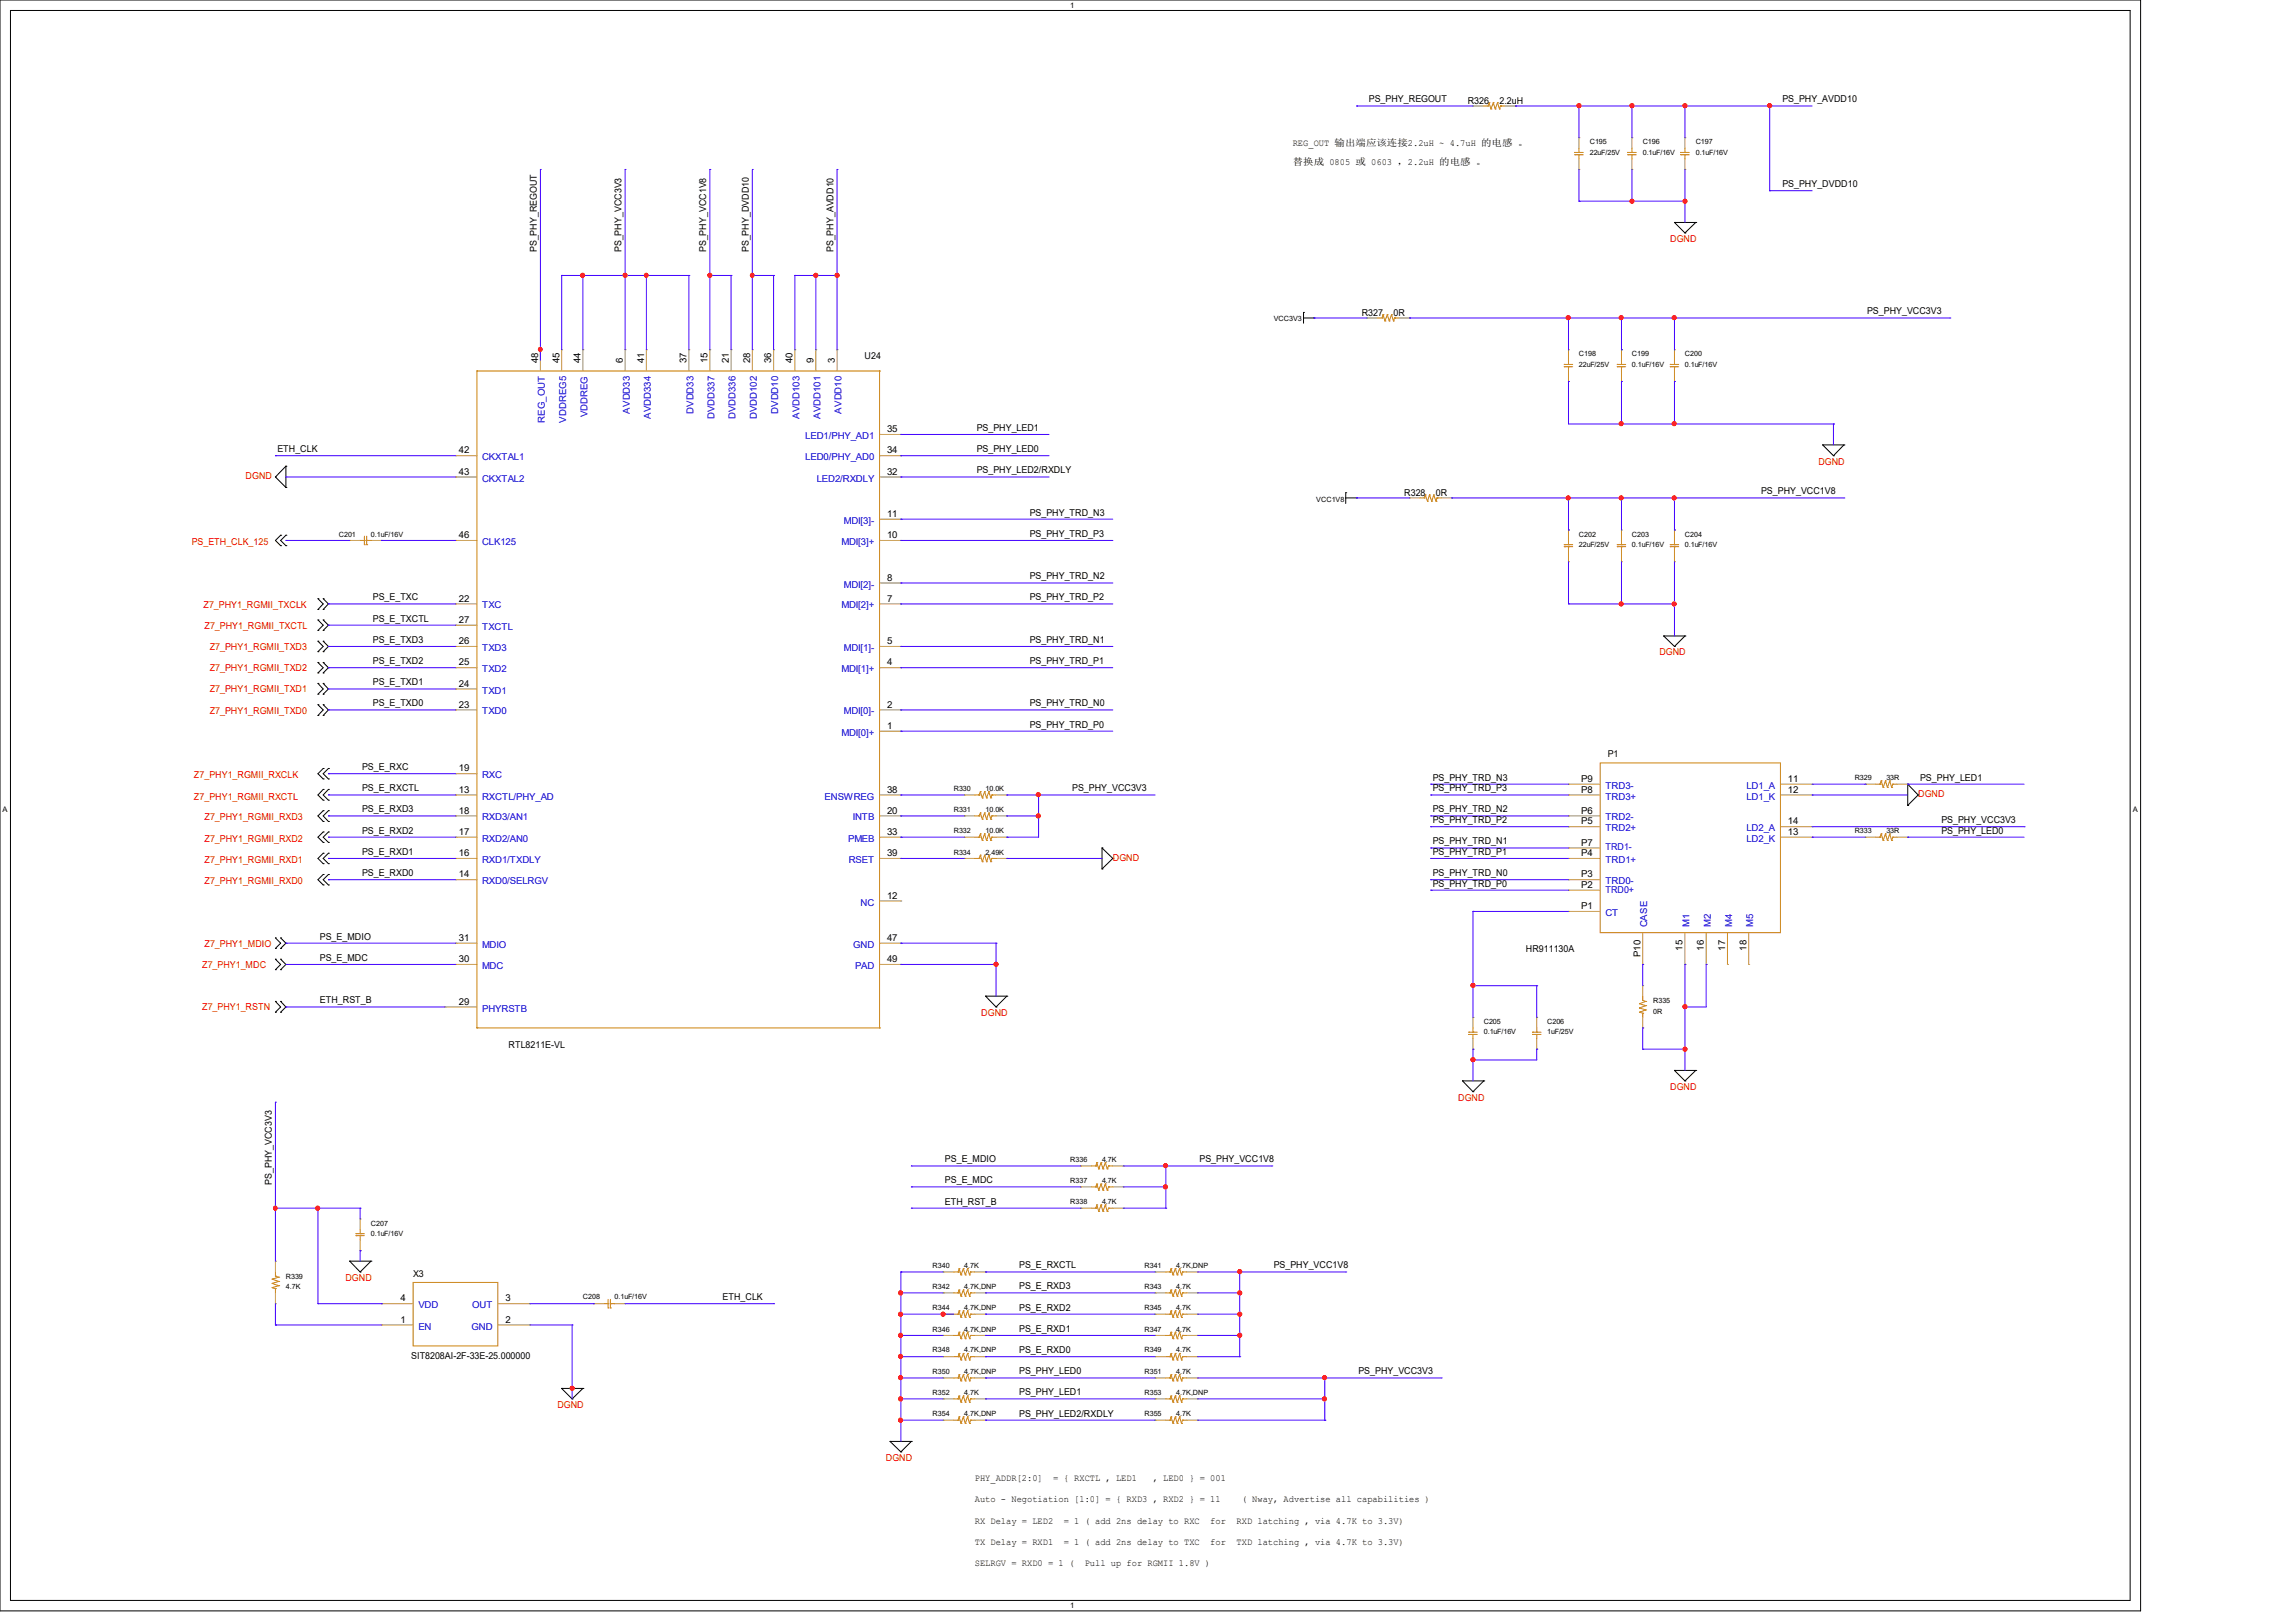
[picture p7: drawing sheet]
<svg xmlns="http://www.w3.org/2000/svg" width="297mm" height="210mm" viewBox="0 0 297 210" stroke-linecap="round" stroke-linejoin="round" font-family="sans-serif">
<defs><g id="words">
<g font-size="1.2">
<text x="177.2" y="13.3">PS_PHY_REGOUT</text>
<text x="189.9" y="13.5">R326</text>
<text x="194.1" y="13.5">2.2uH</text>
<text x="230.7" y="13.3">PS_PHY_AVDD10</text>
<text x="167.3" y="21.3">替换成 0805 或 0603 ，2.2uH 的电感 。</text>
<text x="167.3" y="18.8">REG_OUT 输出端应该连接2.2uH ~ 4.7uH 的电感 。</text>
<text x="230.7" y="24.2">PS_PHY_DVDD10</text>
<text x="69.5" y="32.6" transform="rotate(-90 69.5 32.6)">PS_PHY_REGOUT</text>
<text x="80.4" y="32.6" transform="rotate(-90 80.4 32.6)">PS_PHY_VCC3V3</text>
<text x="91.4" y="32.6" transform="rotate(-90 91.4 32.6)">PS_PHY_VCC1V8</text>
<text x="96.9" y="32.6" transform="rotate(-90 96.9 32.6)">PS_PHY_DVDD10</text>
<text x="107.9" y="32.6" transform="rotate(-90 107.9 32.6)">PS_PHY_AVDD10</text>
<text x="176.2" y="40.9">R327</text>
<text x="180.3" y="40.9">0R</text>
<text x="241.6" y="40.7">PS_PHY_VCC3V3</text>
<text x="69.6" y="47" transform="rotate(-90 69.6 47)">48</text>
<text x="72.4" y="47" transform="rotate(-90 72.4 47)">45</text>
<text x="75.1" y="47" transform="rotate(-90 75.1 47)">44</text>
<text x="80.6" y="47" transform="rotate(-90 80.6 47)">6</text>
<text x="83.4" y="47" transform="rotate(-90 83.4 47)">41</text>
<text x="88.9" y="47" transform="rotate(-90 88.9 47)">37</text>
<text x="91.6" y="47" transform="rotate(-90 91.6 47)">15</text>
<text x="94.3" y="47" transform="rotate(-90 94.3 47)">21</text>
<text x="97.1" y="47" transform="rotate(-90 97.1 47)">28</text>
<text x="99.8" y="47" transform="rotate(-90 99.8 47)">36</text>
<text x="102.6" y="47" transform="rotate(-90 102.6 47)">40</text>
<text x="105.3" y="47" transform="rotate(-90 105.3 47)">9</text>
<text x="108" y="47" transform="rotate(-90 108 47)">3</text>
<text x="111.9" y="46.4">U24</text>
<text x="35.9" y="58.5">ETH_CLK</text>
<text x="59.4" y="58.7">42</text>
<text x="114.8" y="55.9">35</text>
<text x="114.8" y="58.7">34</text>
<text x="126.4" y="55.8">PS_PHY_LED1</text>
<text x="126.4" y="58.5">PS_PHY_LED0</text>
<text x="59.4" y="61.4">43</text>
<text x="114.8" y="61.4">32</text>
<text x="126.4" y="61.3">PS_PHY_LED2/RXDLY</text>
<text x="181.7" y="64.2">R328</text>
<text x="185.8" y="64.2">0R</text>
<text x="227.9" y="64">PS_PHY_VCC1V8</text>
<text x="59.4" y="69.6">46</text>
<text x="114.8" y="69.6">10</text>
<text x="114.8" y="66.9">11</text>
<text x="133.3" y="66.7">PS_PHY_TRD_N3</text>
<text x="133.3" y="69.5">PS_PHY_TRD_P3</text>
<text x="48.3" y="77.7">PS_E_TXC</text>
<text x="59.4" y="77.9">22</text>
<text x="114.8" y="77.9">7</text>
<text x="114.8" y="75.1">8</text>
<text x="133.3" y="75">PS_PHY_TRD_N2</text>
<text x="133.3" y="77.7">PS_PHY_TRD_P2</text>
<text x="48.3" y="80.4">PS_E_TXCTL</text>
<text x="48.3" y="83.2">PS_E_TXD3</text>
<text x="59.4" y="80.6">27</text>
<text x="59.4" y="83.4">26</text>
<text x="114.8" y="83.4">5</text>
<text x="133.3" y="83.2">PS_PHY_TRD_N1</text>
<text x="48.3" y="85.9">PS_E_TXD2</text>
<text x="48.3" y="88.7">PS_E_TXD1</text>
<text x="59.4" y="86.1">25</text>
<text x="59.4" y="88.9">24</text>
<text x="114.8" y="86.1">4</text>
<text x="133.3" y="85.9">PS_PHY_TRD_P1</text>
<text x="48.3" y="91.4">PS_E_TXD0</text>
<text x="59.4" y="91.6">23</text>
<text x="114.8" y="94.3">1</text>
<text x="114.8" y="91.6">2</text>
<text x="133.3" y="91.4">PS_PHY_TRD_N0</text>
<text x="133.3" y="94.1">PS_PHY_TRD_P0</text>
<text x="46.9" y="99.7">PS_E_RXC</text>
<text x="59.4" y="99.8">19</text>
<text x="185.4" y="101">PS_PHY_TRD_N3</text>
<text x="204.6" y="101.2">P9</text>
<text x="208.1" y="98">P1</text>
<text x="231.4" y="101.2">11</text>
<text x="248.5" y="101">PS_PHY_LED1</text>
<text x="46.9" y="102.4">PS_E_RXCTL</text>
<text x="46.9" y="105.1">PS_E_RXD3</text>
<text x="46.9" y="107.9">PS_E_RXD2</text>
<text x="59.4" y="105.3">18</text>
<text x="59.4" y="102.6">13</text>
<text x="114.8" y="102.6">38</text>
<text x="114.8" y="105.3">20</text>
<text x="138.8" y="102.4">PS_PHY_VCC3V3</text>
<text x="185.4" y="102.4">PS_PHY_TRD_P3</text>
<text x="185.4" y="105.1">PS_PHY_TRD_N2</text>
<text x="185.4" y="106.5">PS_PHY_TRD_P2</text>
<text x="204.6" y="106.7">P5</text>
<text x="204.6" y="105.3">P6</text>
<text x="204.6" y="102.6">P8</text>
<text x="231.4" y="102.6">12</text>
<text x="231.4" y="106.7">14</text>
<text x="251.2" y="106.5">PS_PHY_VCC3V3</text>
<text x="251.2" y="107.9">PS_PHY_LED0</text>
<text x="46.9" y="110.6">PS_E_RXD1</text>
<text x="46.9" y="113.4">PS_E_RXD0</text>
<text x="59.4" y="108">17</text>
<text x="59.4" y="110.8">16</text>
<text x="59.4" y="113.5">14</text>
<text x="114.8" y="108">33</text>
<text x="114.8" y="110.8">39</text>
<text x="185.4" y="109.3">PS_PHY_TRD_N1</text>
<text x="185.4" y="110.6">PS_PHY_TRD_P1</text>
<text x="185.4" y="113.4">PS_PHY_TRD_N0</text>
<text x="204.6" y="113.5">P3</text>
<text x="204.6" y="110.8">P4</text>
<text x="204.6" y="109.4">P7</text>
<text x="231.4" y="108">13</text>
<text x="114.8" y="116.3">12</text>
<text x="185.4" y="114.7">PS_PHY_TRD_P0</text>
<text x="204.6" y="114.9">P2</text>
<text x="204.6" y="117.6">P1</text>
<text x="41.4" y="124.3">PS_E_MDC</text>
<text x="41.4" y="121.6">PS_E_MDIO</text>
<text x="59.4" y="121.7">31</text>
<text x="59.4" y="124.5">30</text>
<text x="114.8" y="121.7">47</text>
<text x="114.8" y="124.5">49</text>
<text x="197.5" y="123.2">HR911130A</text>
<text x="212.3" y="123.9" transform="rotate(-90 212.3 123.9)">P10</text>
<text x="217.8" y="123" transform="rotate(-90 217.8 123)">15</text>
<text x="220.5" y="123" transform="rotate(-90 220.5 123)">16</text>
<text x="223.3" y="123" transform="rotate(-90 223.3 123)">17</text>
<text x="226" y="123" transform="rotate(-90 226 123)">18</text>
<text x="41.4" y="129.8">ETH_RST_B</text>
<text x="59.4" y="130">29</text>
<text x="65.8" y="135.5">RTL8211E-VL</text>
<text x="35.2" y="153.3" transform="rotate(-90 35.2 153.3)">PS_PHY_VCC3V3</text>
<text x="122.3" y="150.4">PS_E_MDIO</text>
<text x="122.3" y="153.1">PS_E_MDC</text>
<text x="122.3" y="155.9">ETH_RST_B</text>
<text x="155.2" y="150.4">PS_PHY_VCC1V8</text>
<text x="53.5" y="165.2">X3</text>
<text x="131.9" y="164.1">PS_E_RXCTL</text>
<text x="131.9" y="166.8">PS_E_RXD3</text>
<text x="164.8" y="164.1">PS_PHY_VCC1V8</text>
<text x="51.8" y="168.4">4</text>
<text x="51.8" y="171.2">1</text>
<text x="65.4" y="168.4">3</text>
<text x="65.4" y="171.2">2</text>
<text x="93.5" y="168.2">ETH_CLK</text>
<text x="131.9" y="169.6">PS_E_RXD2</text>
<text x="131.9" y="172.3">PS_E_RXD1</text>
<text x="53.2" y="175.9">SIT8208AI-2F-33E-25.000000</text>
<text x="131.9" y="175.1">PS_E_RXD0</text>
<text x="131.9" y="177.8">PS_PHY_LED0</text>
<text x="175.8" y="177.8">PS_PHY_VCC3V3</text>
<text x="131.9" y="180.5">PS_PHY_LED1</text>
<text x="131.9" y="183.3">PS_PHY_LED2/RXDLY</text>
<text x="126.2" y="191.6">PHY_ADDR[2:0]</text>
<text x="136.3" y="191.6">= { RXCTL , LED1</text>
<text x="149.2" y="191.6">, LED0 } = 001</text>
<text x="126.2" y="194.4">Auto - Negotiation [1:0] = { RXD3 , RXD2 } = 11</text>
<text x="126.2" y="197.1">RX Delay = LED2</text>
<text x="137.7" y="197.1">= 1 ( add 2ns delay to RXC</text>
<text x="156.6" y="197.1">for</text>
<text x="160" y="197.1">RXD latching , via 4.7K to 3.3V)</text>
<text x="160.7" y="194.4">( Nway, Advertise all capabilities )</text>
<text x="126.2" y="199.9">TX Delay = RXD1</text>
<text x="126.2" y="202.6">SELRGV = RXD0 = 1 (</text>
<text x="137.7" y="199.9">= 1 ( add 2ns delay to TXC</text>
<text x="140.4" y="202.6">Pull up for RGMII 1.8V )</text>
<text x="156.6" y="199.9">for</text>
<text x="160" y="199.9">TXD latching , via 4.7K to 3.3V)</text>
</g>
<g font-size="1.2" fill="#f00">
<text x="216.1" y="31.3">DGND</text>
<text x="31.8" y="62">DGND</text>
<text x="235.3" y="60.1">DGND</text>
<text x="24.8" y="70.5">PS_ETH_CLK_125</text>
<text x="26.3" y="78.6">Z7_PHY1_RGMII_TXCLK</text>
<text x="26.5" y="81.4">Z7_PHY1_RGMII_TXCTL</text>
<text x="27.1" y="89.6">Z7_PHY1_RGMII_TXD1</text>
<text x="27.1" y="86.9">Z7_PHY1_RGMII_TXD2</text>
<text x="27.1" y="84.1">Z7_PHY1_RGMII_TXD3</text>
<text x="214.8" y="84.8">DGND</text>
<text x="27.1" y="92.3">Z7_PHY1_RGMII_TXD0</text>
<text x="25.1" y="100.7">Z7_PHY1_RGMII_RXCLK</text>
<text x="25.1" y="103.5">Z7_PHY1_RGMII_RXCTL</text>
<text x="26.5" y="106.2">Z7_PHY1_RGMII_RXD3</text>
<text x="248.2" y="103.2">DGND</text>
<text x="26.5" y="111.7">Z7_PHY1_RGMII_RXD1</text>
<text x="26.5" y="108.9">Z7_PHY1_RGMII_RXD2</text>
<text x="144" y="111.4">DGND</text>
<text x="26.5" y="114.4">Z7_PHY1_RGMII_RXD0</text>
<text x="26.2" y="125.3">Z7_PHY1_MDC</text>
<text x="26.5" y="122.5">Z7_PHY1_MDIO</text>
<text x="26.2" y="130.7">Z7_PHY1_RSTN</text>
<text x="127" y="131.4">DGND</text>
<text x="188.7" y="142.4">DGND</text>
<text x="216.1" y="141">DGND</text>
<text x="44.7" y="165.7">DGND</text>
<text x="72.1" y="182.2">DGND</text>
<text x="114.6" y="189">DGND</text>
</g>
<g font-size="1.2" fill="#00c">
<text x="81.5" y="53.5" transform="rotate(-90 81.5 53.5)">AVDD33</text>
<text x="89.7" y="53.5" transform="rotate(-90 89.7 53.5)">DVDD33</text>
<text x="100.7" y="53.5" transform="rotate(-90 100.7 53.5)">DVDD10</text>
<text x="108.9" y="53.5" transform="rotate(-90 108.9 53.5)">AVDD10</text>
<text x="62.4" y="59.6">CKXTAL1</text>
<text x="70.5" y="54.7" transform="rotate(-90 70.5 54.7)">REG_OUT</text>
<text x="73.3" y="54.7" transform="rotate(-90 73.3 54.7)">VDDREG5</text>
<text x="76" y="54" transform="rotate(-90 76 54)">VDDREG</text>
<text x="84.2" y="54.2" transform="rotate(-90 84.2 54.2)">AVDD334</text>
<text x="92.5" y="54.2" transform="rotate(-90 92.5 54.2)">DVDD337</text>
<text x="95.2" y="54.2" transform="rotate(-90 95.2 54.2)">DVDD336</text>
<text x="98" y="54.2" transform="rotate(-90 98 54.2)">DVDD102</text>
<text x="103.5" y="54.2" transform="rotate(-90 103.5 54.2)">AVDD103</text>
<text x="104.2" y="56.8">LED1/PHY_AD1</text>
<text x="104.2" y="59.6">LED0/PHY_AD0</text>
<text x="106.2" y="54.2" transform="rotate(-90 106.2 54.2)">AVDD101</text>
<text x="62.4" y="62.3">CKXTAL2</text>
<text x="105.7" y="62.3">LED2/RXDLY</text>
<text x="62.4" y="70.5">CLK125</text>
<text x="108.9" y="70.5">MDI[3]+</text>
<text x="109.2" y="67.8">MDI[3]-</text>
<text x="109.2" y="76">MDI[2]-</text>
<text x="62.4" y="81.5">TXCTL</text>
<text x="62.4" y="78.7">TXC</text>
<text x="108.9" y="78.7">MDI[2]+</text>
<text x="62.4" y="84.2">TXD3</text>
<text x="62.4" y="87">TXD2</text>
<text x="62.4" y="89.7">TXD1</text>
<text x="108.9" y="87">MDI[1]+</text>
<text x="109.2" y="84.2">MDI[1]-</text>
<text x="62.4" y="92.5">TXD0</text>
<text x="108.9" y="95.2">MDI[0]+</text>
<text x="109.2" y="92.5">MDI[0]-</text>
<text x="62.4" y="100.7">RXC</text>
<text x="62.4" y="106.2">RXD3/AN1</text>
<text x="62.4" y="103.5">RXCTL/PHY_AD</text>
<text x="106.7" y="103.5">ENSWREG</text>
<text x="110.4" y="106.2">INTB</text>
<text x="207.8" y="107.6">TRD2+</text>
<text x="207.8" y="106.2">TRD2-</text>
<text x="207.8" y="103.5">TRD3+</text>
<text x="207.8" y="102.1">TRD3-</text>
<text x="226" y="102.1">LD1_A</text>
<text x="226" y="103.5">LD1_K</text>
<text x="226" y="107.6">LD2_A</text>
<text x="62.4" y="108.9">RXD2/AN0</text>
<text x="62.4" y="111.7">RXD1/TXDLY</text>
<text x="109.8" y="108.9">PMEB</text>
<text x="109.9" y="111.7">RSET</text>
<text x="207.8" y="111.7">TRD1+</text>
<text x="207.8" y="110">TRD1-</text>
<text x="226" y="108.9">LD2_K</text>
<text x="62.4" y="114.4">RXD0/SELRGV</text>
<text x="111.4" y="117.2">NC</text>
<text x="207.8" y="114.4">TRD0-</text>
<text x="207.8" y="118.5">CT</text>
<text x="207.8" y="115.5">TRD0+</text>
<text x="62.4" y="122.6">MDIO</text>
<text x="62.4" y="125.4">MDC</text>
<text x="110.4" y="122.6">GND</text>
<text x="110.7" y="125.4">PAD</text>
<text x="213.2" y="120" transform="rotate(-90 213.2 120)">CASE</text>
<text x="218.6" y="120" transform="rotate(-90 218.6 120)">M1</text>
<text x="221.4" y="120" transform="rotate(-90 221.4 120)">M2</text>
<text x="224.2" y="120" transform="rotate(-90 224.2 120)">M4</text>
<text x="226.9" y="120" transform="rotate(-90 226.9 120)">M5</text>
<text x="62.4" y="130.9">PHYRSTB</text>
<text x="54.1" y="169.3">VDD</text>
<text x="54.1" y="172">EN</text>
<text x="61" y="172">GND</text>
<text x="61.1" y="169.3">OUT</text>
</g>
<g font-size="1">
<text x="138.5" y="1">1</text>
<text x=".3" y="105.1">A</text>
<text x="276" y="105.1">A</text>
<text x="138.5" y="208.1">1</text>
</g>
<g font-size=".9">
<text x="205.7" y="18.7">C195</text>
<text x="205.7" y="20">22uF/25V</text>
<text x="212.6" y="18.7">C196</text>
<text x="212.6" y="20">0.1uF/16V</text>
<text x="219.5" y="18.7">C197</text>
<text x="219.5" y="20">0.1uF/16V</text>
<text x="164.8" y="41.6">VCC3V3</text>
<text x="204.3" y="46.1">C198</text>
<text x="204.3" y="47.5">22uF/25V</text>
<text x="211.2" y="46.1">C199</text>
<text x="211.2" y="47.5">0.1uF/16V</text>
<text x="218.1" y="46.1">C200</text>
<text x="218.1" y="47.5">0.1uF/16V</text>
<text x="170.3" y="64.9">VCC1V8</text>
<text x="43.9" y="69.4">C201</text>
<text x="48" y="69.4">0.1uF/16V</text>
<text x="204.3" y="69.4">C202</text>
<text x="204.3" y="70.8">22uF/25V</text>
<text x="211.2" y="69.4">C203</text>
<text x="211.2" y="70.8">0.1uF/16V</text>
<text x="218.1" y="69.4">C204</text>
<text x="218.1" y="70.8">0.1uF/16V</text>
<text x="240" y="101">R329</text>
<text x="244.1" y="101">33R</text>
<text x="123.4" y="107.8">R332</text>
<text x="123.4" y="102.3">R330</text>
<text x="123.4" y="105.1">R331</text>
<text x="127.6" y="107.8">10.0K</text>
<text x="127.6" y="102.3">10.0K</text>
<text x="127.6" y="105.1">10.0K</text>
<text x="240" y="107.8">R333</text>
<text x="244.1" y="107.8">33R</text>
<text x="123.4" y="110.6">R334</text>
<text x="127.6" y="110.6">2.49K</text>
<text x="214" y="129.8">R335</text>
<text x="214" y="131.1">0R</text>
<text x="192" y="132.5">C205</text>
<text x="192" y="133.9">0.1uF/16V</text>
<text x="200.2" y="132.5">C206</text>
<text x="200.2" y="133.9">1uF/25V</text>
<text x="138.5" y="153.1">R337</text>
<text x="138.5" y="155.8">R338</text>
<text x="138.5" y="150.3">R336</text>
<text x="142.6" y="153.1">4.7K</text>
<text x="142.6" y="155.8">4.7K</text>
<text x="142.6" y="150.3">4.7K</text>
<text x="48" y="158.6">C207</text>
<text x="48" y="159.9">0.1uF/16V</text>
<text x="37" y="165.4">R339</text>
<text x="37" y="166.8">4.7K</text>
<text x="120.7" y="166.8">R342</text>
<text x="120.7" y="164">R340</text>
<text x="124.8" y="166.8">4.7K,DNP</text>
<text x="124.8" y="164">4.7K</text>
<text x="148.1" y="164">R341</text>
<text x="148.1" y="166.8">R343</text>
<text x="152.2" y="164">4.7K,DNP</text>
<text x="152.2" y="166.8">4.7K</text>
<text x="75.4" y="168.1">C208</text>
<text x="79.5" y="168.1">0.1uF/16V</text>
<text x="120.7" y="172.3">R346</text>
<text x="120.7" y="169.5">R344</text>
<text x="124.8" y="172.3">4.7K,DNP</text>
<text x="124.8" y="169.5">4.7K,DNP</text>
<text x="148.1" y="172.3">R347</text>
<text x="148.1" y="169.5">R345</text>
<text x="152.2" y="172.3">4.7K</text>
<text x="152.2" y="169.5">4.7K</text>
<text x="120.7" y="175">R348</text>
<text x="120.7" y="177.8">R350</text>
<text x="124.8" y="175">4.7K,DNP</text>
<text x="124.8" y="177.8">4.7K,DNP</text>
<text x="148.1" y="175">R349</text>
<text x="148.1" y="177.8">R351</text>
<text x="152.2" y="175">4.7K</text>
<text x="152.2" y="177.8">4.7K</text>
<text x="120.7" y="180.5">R352</text>
<text x="120.7" y="183.3">R354</text>
<text x="124.8" y="180.5">4.7K</text>
<text x="124.8" y="183.3">4.7K,DNP</text>
<text x="148.1" y="183.3">R355</text>
<text x="148.1" y="180.5">R353</text>
<text x="152.2" y="183.3">4.7K</text>
<text x="152.2" y="180.5">4.7K,DNP</text>
</g>
</g></defs>
<path d="M0 0h277v208.4h-277zM1.4 1.4h274.3v205.7h-274.3z" fill="none" stroke="#000" stroke-width=".13"/>
<g fill="#fff">
<path d="M138.5 .1h.6v1.1h-.6z"/>
<path d="M138.5 207.2h.6v1.1h-.6z"/>
<path d="M.3 104.2h.7v1.1h-.7z"/>
<path d="M276 104.2h.6v1.1h-.6z"/>
</g>
<g fill="none" stroke="#000" stroke-width=".13">
<path d="M216.7 28.8h.1M216.7 28.8h2.8M216.7 28.8l1.4 1.3M218.1 30.1h.1M219.5 28.8h.1M219.5 28.8l-1.4 1.3M168.7 40.4h.1M168.7 41.1h1.4M168.7 40.4v1.4M170.1 41.1h.1M235.9 57.6h.1M235.9 57.6h2.7"/>
<path d="M235.9 57.6l1.4 1.4M237.3 59h.1M238.6 57.6h.1M238.6 57.6l-1.3 1.4M35.6 61.7h.1M35.6 61.7l1.4 1.4M36.3 69.3h.1M36.3 70.6h.1M36.3 69.3l-.7 .6 .7 .7M37 63.1h.1M37 60.3h.1M37 69.3h.1"/>
<path d="M37 70.6h.1M37 60.3v2.8M37 60.3l-1.4 1.4M37 69.3l-.7 .6 .7 .7M41.1 78.9h.1M41.1 77.5h.1M41.1 77.5l.7 .6-.7 .8M41.8 77.5h.1M41.8 78.9h.1M41.8 77.5l.7 .6-.7 .8M174.2 63.8h.1M174.2 64.4h1.4"/>
<path d="M174.2 63.8v1.4M175.6 64.4h.1M41.1 92.6h.1M41.1 91.2h.1M41.1 89.8h.1M41.1 88.4h.1M41.1 87.1h.1M41.1 85.7h.1M41.1 84.3h.1M41.1 83h.1M41.1 81.6h.1M41.1 80.2h.1"/>
<path d="M41.1 91.2l.7 .7-.7 .7M41.1 88.4l.7 .8-.7 .6M41.1 85.7l.7 .7-.7 .7M41.1 83l.7 .7-.7 .6M41.1 80.2l.7 .7-.7 .7M41.8 99.4h.1M41.8 91.2h.1M41.8 92.6h.1M41.8 88.4h.1M41.8 89.8h.1M41.8 85.7h.1M41.8 87.1h.1"/>
<path d="M41.8 83h.1M41.8 84.3h.1M41.8 80.2h.1M41.8 81.6h.1M41.8 99.4l-.7 .7 .7 .7M41.8 91.2l.7 .7-.7 .7M41.8 88.4l.7 .8-.7 .6M41.8 85.7l.7 .7-.7 .7M41.8 83l.7 .7-.7 .6M41.8 80.2l.7 .7-.7 .7M42.5 99.4h.1M42.5 99.4l-.7 .7 .7 .7"/>
<path d="M215.3 82.3h.1M215.3 82.3h2.8M215.3 82.3l1.4 1.4M216.7 83.7h.1M218.1 82.3h.1M218.1 82.3l-1.4 1.4M41.8 113.2h.1M41.8 114.5h.1M41.8 102.2h.1M41.8 103.5h.1M41.8 100.8h.1M41.8 110.4h.1"/>
<path d="M41.8 111.8h.1M41.8 107.7h.1M41.8 109h.1M41.8 104.9h.1M41.8 106.3h.1M41.8 113.2l-.7 .6 .7 .7M41.8 102.2l-.7 .7 .7 .6M41.8 110.4l-.7 .7 .7 .7M41.8 107.7l-.7 .6 .7 .7M41.8 104.9l-.7 .7 .7 .7M42.5 113.2h.1M42.5 114.5h.1"/>
<path d="M42.5 102.2h.1M42.5 103.5h.1M42.5 100.8h.1M42.5 110.4h.1M42.5 111.8h.1M42.5 107.7h.1M42.5 109h.1M42.5 104.9h.1M42.5 106.3h.1M42.5 113.2l-.7 .6 .7 .7M42.5 102.2l-.7 .7 .7 .6M42.5 110.4l-.7 .7 .7 .7"/>
<path d="M42.5 107.7l-.7 .6 .7 .7M42.5 104.9l-.7 .7 .7 .7M142.6 112.4h.1M142.6 109.7h.1M142.6 109.7v2.7M142.6 109.7l1.4 1.4M144 111.1h.1M144 111.1l-1.4 1.3M246.9 104.2h.1M246.9 101.5h.1M246.9 101.5v2.7M246.9 101.5l1.3 1.4"/>
<path d="M248.2 102.9h.1M248.2 102.9l-1.3 1.3M35.6 125.5h.1M35.6 124.1h.1M35.6 122.7h.1M35.6 121.4h.1M35.6 131h.1M35.6 129.6h.1M35.6 124.1l.7 .7-.7 .7M35.6 121.4l.7 .6-.7 .7M35.6 129.6l.7 .7-.7 .7M36.3 124.1h.1"/>
<path d="M36.3 125.5h.1M36.3 121.4h.1M36.3 122.7h.1M36.3 129.6h.1M36.3 131h.1M36.3 124.1l.7 .7-.7 .7M36.3 121.4l.7 .6-.7 .7M36.3 129.6l.7 .7-.7 .7M127.6 128.9h.1M127.6 128.9h2.7M127.6 128.9l1.3 1.4M128.9 130.3h.1"/>
<path d="M130.3 128.9h.1M130.3 128.9l-1.4 1.4M189.3 139.9h.1M189.3 139.9h2.7M189.3 139.9l1.3 1.4M192 139.9h.1M192 139.9l-1.4 1.4M216.7 138.5h.1M216.7 138.5h2.8M216.7 138.5l1.4 1.4M218.1 139.9h.1M219.5 138.5h.1"/>
<path d="M219.5 138.5l-1.4 1.4M190.6 141.3h.1M45.3 163.2h.1M45.3 163.2h2.7M45.3 163.2l1.3 1.4M46.6 164.6h.1M48 163.2h.1M48 163.2l-1.4 1.4M72.7 179.7h.1M72.7 179.7h2.7M72.7 179.7l1.3 1.3M75.4 179.7h.1"/>
<path d="M75.4 179.7l-1.4 1.3M74 181h.1M115.2 186.5h.1M115.2 186.5h2.7M115.2 186.5l1.4 1.4M116.6 187.9h.1M117.9 186.5h.1M117.9 186.5l-1.3 1.4"/>
</g>
<g fill="none" stroke="#cc8006" stroke-width=".13">
<path d="M192 13.7h.6M192.6 13.7h.1M192.7 13.3h.1M192.7 13.3l.3 .8M192.7 13.3l-.1 .4M193 14.1h.1M193.3 13.3h.1M193.3 13.3l.2 .8M193.3 13.3l-.3 .8M193.5 14.1h.1M193.8 13.3h.1M193.8 13.3l.3 .8"/>
<path d="M193.8 13.3l-.3 .8M194.1 14.1h.1M194.2 13.7h.1M194.2 13.7h.5M194.2 13.7l-.1 .4M203.8 19.7h.1M203.8 19.7h1.1M204.3 19.7h.1M204.3 19.2v.5M210.7 19.7h.1M210.7 19.7h1.1M211.2 19.7h.1"/>
<path d="M211.2 19.2v.5M217.5 19.7h.1M217.5 19.7h1.1M218.1 19.7h.1M218.1 19.2v.5M203.8 20h.1M203.8 20h1.1M204.3 20h.1M204.3 20v.6M210.7 20h.1M210.7 20h1.1M211.2 20h.1"/>
<path d="M211.2 20v.6M217.5 20h.1M217.5 20h1.1M218.1 20h.1M218.1 20v.6M61.7 48h.1M61.7 48h52.1M61.7 48v85M113.8 48h.1M113.8 48v85M178.3 41.1h.6M178.9 41.1h.1"/>
<path d="M179 40.7h.1M179 40.7l.2 .8M179 40.7l-.1 .4M179.2 41.5h.1M179.5 40.7h.1M179.5 40.7l.3 .8M179.5 40.7l-.3 .8M179.8 41.5h.1M180.1 40.7h.1M180.1 40.7l.2 .8M180.1 40.7l-.3 .8M180.3 41.5h.1"/>
<path d="M180.5 41.1h.1M180.5 41.1h.5M180.5 41.1l-.2 .4M202.4 47.5h.1M202.4 47.2h.1M202.4 47.5h1.1M202.4 47.2h1.1M203 47.5h.1M203 47.2h.1M203 46.6v.6M203 47.5v.5M209.3 47.5h.1"/>
<path d="M209.3 47.2h.1M209.3 47.5h1.1M209.3 47.2h1.1M209.8 47.5h.1M209.8 47.2h.1M209.8 46.6v.6M209.8 47.5v.5M216.2 47.5h.1M216.2 47.2h.1M216.2 47.5h1.1M216.2 47.2h1.1M216.7 47.5h.1"/>
<path d="M216.7 47.2h.1M216.7 46.6v.6M216.7 47.5v.5M46.6 69.9h.6M47.2 70.5h.1M47.2 69.9h.1M47.2 69.4v1.1M47.5 69.9h.1M47.5 70.5h.1M47.5 69.9h.5M47.5 69.4v1.1M183.8 64.4h.5"/>
<path d="M184.3 64.4h.1M184.4 64.1h.1M184.4 64.1l.3 .8M184.4 64.1l-.1 .3M184.7 64.9h.1M185 64.1h.1M185 64.1l.3 .8M185 64.1l-.3 .8M185.3 64.9h.1M185.5 64.1h.1M185.5 64.1l.3 .8M185.5 64.1l-.2 .8"/>
<path d="M185.8 64.9h.1M186 64.4h.1M186 64.4h.5M186 64.4l-.2 .5M202.4 70.7h.1M202.4 70.5h.1M202.4 70.7h1.1M202.4 70.5h1.1M203 70.7h.1M203 70.5h.1M203 69.9v.6M203 70.7v.6"/>
<path d="M209.3 70.7h.1M209.3 70.5h.1M209.3 70.7h1.1M209.3 70.5h1.1M209.8 70.7h.1M209.8 70.5h.1M209.8 69.9v.6M209.8 70.7v.6M216.2 70.7h.1M216.2 70.5h.1M216.2 70.7h1.1M216.2 70.5h1.1"/>
<path d="M216.7 70.7h.1M216.7 70.5h.1M216.7 69.9v.6M216.7 70.7v.6M207.1 98.7h23.3v22h-23.3zM126.2 111.1h.5M126.2 108.3h.5M126.2 102.9h.5M126.2 105.6h.5M126.7 111.1h.1M126.7 108.3h.1M126.7 102.9h.1"/>
<path d="M126.7 105.6h.1M126.9 110.7h.1M126.9 107.9h.1M126.9 102.4h.1M126.9 105.2h.1M126.9 110.7l.2 .8M126.9 110.7l-.2 .4M126.9 107.9l.2 .9M126.9 107.9l-.2 .4M126.9 102.4l.2 .9M126.9 102.4l-.2 .5M126.9 105.2l.2 .8"/>
<path d="M126.9 105.2l-.2 .4M127.1 111.5h.1M127.1 108.8h.1M127.1 103.3h.1M127.1 106h.1M127.4 110.7h.1M127.4 107.9h.1M127.4 102.4h.1M127.4 105.2h.1M127.4 110.7l.3 .8M127.4 110.7l-.3 .8M127.4 107.9l.3 .9"/>
<path d="M127.4 107.9l-.3 .9M127.4 102.4l.3 .9M127.4 102.4l-.3 .9M127.4 105.2l.3 .8M127.4 105.2l-.3 .8M127.7 111.5h.1M127.7 108.8h.1M127.7 103.3h.1M127.7 106h.1M128 110.7h.1M128 107.9h.1M128 102.4h.1"/>
<path d="M128 105.2h.1M128 110.7l-.3 .8M128 110.7l.2 .8M128 107.9l-.3 .9M128 107.9l.2 .9M128 102.4l-.3 .9M128 102.4l.2 .9M128 105.2l-.3 .8M128 105.2l.2 .8M128.2 111.5h.1M128.2 108.8h.1M128.2 103.3h.1"/>
<path d="M128.2 106h.1M128.4 111.1h.1M128.4 108.3h.1M128.4 102.9h.1M128.4 105.6h.1M128.4 111.1l-.2 .4M128.4 111.1h.5M128.4 108.3h.5M128.4 108.3l-.2 .5M128.4 102.9l-.2 .4M128.4 102.9h.5M128.4 105.6l-.2 .4"/>
<path d="M128.4 105.6h.5M242.7 101.5h.6M242.7 108.3h.6M243.3 101.5h.1M243.3 108.3h.1M243.5 101h.1M243.5 107.9h.1M243.5 101l.2 .9M243.5 101l-.2 .5M243.5 107.9l.2 .9M243.5 107.9l-.2 .4M243.7 101.9h.1"/>
<path d="M243.7 108.8h.1M244 101h.1M244 107.9h.1M244 101l.3 .9M244 101l-.3 .9M244 107.9l.3 .9M244 107.9l-.3 .9M244.3 101.9h.1M244.3 108.8h.1M244.6 101h.1M244.6 107.9h.1M244.6 101l-.3 .9"/>
<path d="M244.6 101l.2 .9M244.6 107.9l-.3 .9M244.6 107.9l.2 .9M244.8 101.9h.1M244.8 108.8h.1M244.9 101.5h.1M244.9 108.3h.1M244.9 101.5l-.1 .4M244.9 101.5h.6M244.9 108.3l-.1 .5M244.9 108.3h.6M61.7 133h.1"/>
<path d="M61.7 133h52.1M113.8 133h.1M190.1 133.9h.1M190.1 133.6h.1M190.1 133.9h1.1M190.1 133.6h1.1M190.6 133.9h.1M190.6 133.6h.1M190.6 133v.6M190.6 133.9v.5M198.3 133.9h.1M198.3 133.6h.1"/>
<path d="M198.3 133.9h1.1M198.3 133.6h1.1M198.9 133.9h.1M198.9 133.6h.1M198.9 133v.6M198.9 133.9v.5M212.2 130.4h.1M212.2 131h.1M212.2 129.9h.1M212.2 130.4l.8 .3M212.2 131l.4 .1M212.2 129.9l.8 .2"/>
<path d="M212.6 131.1h.1M212.6 129.5h.1M212.6 128.9v.6M212.6 131.1v.6M212.6 129.5l.4 .1M213 129.6h.1M213 130.1h.1M213 130.7h.1M213 129.6l-.8 .3M213 130.1l-.8 .3M213 130.7l-.8 .3M46.1 159.9h.1"/>
<path d="M46.1 159.6h.1M46.1 159.9h1.1M46.1 159.6h1.1M46.6 159.9h.1M46.6 159.6h.1M46.6 159.1v.5M46.6 159.9v.5M141.3 153.6h.5M141.3 156.3h.5M141.3 150.9h.5M141.8 153.6h.1M141.8 156.3h.1"/>
<path d="M141.8 150.9h.1M141.9 153.2h.1M141.9 155.9h.1M141.9 150.5h.1M141.9 153.2l.3 .8M141.9 153.2l-.1 .4M141.9 155.9l.3 .9M141.9 155.9l-.1 .4M141.9 150.5l.3 .8M141.9 150.5l-.1 .4M142.2 154h.1M142.2 156.8h.1"/>
<path d="M142.2 151.3h.1M142.5 153.2h.1M142.5 155.9h.1M142.5 150.5h.1M142.5 153.2l.2 .8M142.5 153.2l-.3 .8M142.5 155.9l.2 .9M142.5 155.9l-.3 .9M142.5 150.5l.2 .8M142.5 150.5l-.3 .8M142.7 154h.1M142.7 156.8h.1"/>
<path d="M142.7 151.3h.1M143 153.2h.1M143 155.9h.1M143 150.5h.1M143 153.2l-.3 .8M143 153.2l.3 .8M143 155.9l-.3 .9M143 155.9l.3 .9M143 150.5l-.3 .8M143 150.5l.3 .8M143.3 154h.1M143.3 156.8h.1"/>
<path d="M143.3 151.3h.1M143.5 153.6h.1M143.5 156.3h.1M143.5 150.9h.1M143.5 153.6l-.2 .4M143.5 153.6h.5M143.5 156.3l-.2 .5M143.5 156.3h.5M143.5 150.9l-.2 .4M143.5 150.9h.5M35.2 166.1h.1M35.2 166.6h.1"/>
<path d="M35.2 165.5h.1M35.2 166.1l.9 .3M35.2 166.6l.4 .2M35.2 165.5l.9 .3M35.6 166.8h.1M35.6 165.1h.1M35.6 164.6v.5M35.6 166.8v.5M35.6 165.1l.5 .2M36.1 165.3h.1M36.1 165.8h.1M36.1 166.4h.1"/>
<path d="M36.1 165.3l-.9 .2M36.1 165.8l-.9 .3M36.1 166.4l-.9 .2M53.5 165.9h10.9v8.3h-10.9zM78.1 168.7h.6M78.7 169.2h.1M78.7 168.7h.1M78.7 168.1v1.1M79 168.7h.1M79 169.2h.1M79 168.7h.5M79 168.1v1.1"/>
<path d="M123.4 175.6h.6M123.4 164.6h.6M123.4 172.8h.6M123.4 178.3h.6M123.4 170.1h.6M123.4 167.3h.6M124 175.6h.1M124 172.8h.1M124 178.3h.1M124 167.3h.1M124 164.6h.1M124 170.1h.1"/>
<path d="M124.1 175.1h.1M124.1 172.4h.1M124.1 177.9h.1M124.1 166.9h.1M124.1 164.2h.1M124.1 169.6h.1M124.1 175.1l.3 .9M124.1 175.1l-.1 .5M124.1 172.4l.3 .8M124.1 172.4l-.1 .4M124.1 177.9l.3 .8M124.1 177.9l-.1 .4"/>
<path d="M124.1 166.9l.3 .8M124.1 166.9l-.1 .4M124.1 164.2l.3 .8M124.1 164.2l-.1 .4M124.1 169.6l.3 .9M124.1 169.6l-.1 .5M124.4 176h.1M124.4 173.2h.1M124.4 178.7h.1M124.4 167.7h.1M124.4 165h.1M124.4 170.5h.1"/>
<path d="M124.7 175.1h.1M124.7 172.4h.1M124.7 177.9h.1M124.7 166.9h.1M124.7 164.2h.1M124.7 169.6h.1M124.7 175.1l.2 .9M124.7 175.1l-.3 .9M124.7 172.4l.2 .8M124.7 172.4l-.3 .8M124.7 177.9l.2 .8M124.7 177.9l-.3 .8"/>
<path d="M124.7 166.9l.2 .8M124.7 166.9l-.3 .8M124.7 164.2l.2 .8M124.7 164.2l-.3 .8M124.7 169.6l.2 .9M124.7 169.6l-.3 .9M124.9 176h.1M124.9 173.2h.1M124.9 178.7h.1M124.9 167.7h.1M124.9 165h.1M124.9 170.5h.1"/>
<path d="M125.2 175.1h.1M125.2 172.4h.1M125.2 177.9h.1M125.2 166.9h.1M125.2 164.2h.1M125.2 169.6h.1M125.2 175.1l-.3 .9M125.2 175.1l.3 .9M125.2 172.4l-.3 .8M125.2 172.4l.3 .8M125.2 177.9l-.3 .8M125.2 177.9l.3 .8"/>
<path d="M125.2 166.9l-.3 .8M125.2 166.9l.3 .8M125.2 164.2l-.3 .8M125.2 164.2l.3 .8M125.2 169.6l-.3 .9M125.2 169.6l.3 .9M125.5 176h.1M125.5 173.2h.1M125.5 178.7h.1M125.5 167.7h.1M125.5 165h.1M125.5 170.5h.1"/>
<path d="M125.6 175.6h.1M125.6 172.8h.1M125.6 178.3h.1M125.6 167.3h.1M125.6 164.6h.1M125.6 170.1h.1M125.6 175.6l-.1 .4M125.6 175.6h.6M125.6 164.6h.6M125.6 172.8l-.1 .4M125.6 172.8h.6M125.6 178.3l-.1 .4"/>
<path d="M125.6 178.3h.6M125.6 170.1h.6M125.6 167.3l-.1 .4M125.6 167.3h.6M125.6 164.6l-.1 .4M125.6 170.1l-.1 .4M150.9 175.6h.5M150.9 164.6h.5M150.9 172.8h.5M150.9 178.3h.5M150.9 170.1h.5M150.9 167.3h.5"/>
<path d="M151.4 164.6h.1M151.4 172.8h.1M151.4 170.1h.1M151.4 175.6h.1M151.4 167.3h.1M151.4 178.3h.1M151.6 164.2h.1M151.6 172.4h.1M151.6 169.6h.1M151.6 175.1h.1M151.6 166.9h.1M151.6 177.9h.1"/>
<path d="M151.6 164.2l.2 .8M151.6 164.2l-.2 .4M151.6 172.4l.2 .8M151.6 172.4l-.2 .4M151.6 169.6l.2 .9M151.6 169.6l-.2 .5M151.6 175.1l.2 .9M151.6 175.1l-.2 .5M151.6 166.9l.2 .8M151.6 166.9l-.2 .4M151.6 177.9l.2 .8M151.6 177.9l-.2 .4"/>
<path d="M151.8 165h.1M151.8 173.2h.1M151.8 170.5h.1M151.8 176h.1M151.8 167.7h.1M151.8 178.7h.1M152.1 164.2h.1M152.1 172.4h.1M152.1 169.6h.1M152.1 175.1h.1M152.1 166.9h.1M152.1 177.9h.1"/>
<path d="M152.1 164.2l.3 .8M152.1 164.2l-.3 .8M152.1 172.4l.3 .8M152.1 172.4l-.3 .8M152.1 169.6l.3 .9M152.1 169.6l-.3 .9M152.1 175.1l.3 .9M152.1 175.1l-.3 .9M152.1 166.9l.3 .8M152.1 166.9l-.3 .8M152.1 177.9l.3 .8M152.1 177.9l-.3 .8"/>
<path d="M152.4 165h.1M152.4 173.2h.1M152.4 170.5h.1M152.4 176h.1M152.4 167.7h.1M152.4 178.7h.1M152.7 164.2h.1M152.7 172.4h.1M152.7 169.6h.1M152.7 175.1h.1M152.7 166.9h.1M152.7 177.9h.1"/>
<path d="M152.7 164.2l-.3 .8M152.7 164.2l.2 .8M152.7 172.4l-.3 .8M152.7 172.4l.2 .8M152.7 169.6l-.3 .9M152.7 169.6l.2 .9M152.7 175.1l-.3 .9M152.7 175.1l.2 .9M152.7 166.9l-.3 .8M152.7 166.9l.2 .8M152.7 177.9l-.3 .8M152.7 177.9l.2 .8"/>
<path d="M152.9 165h.1M152.9 173.2h.1M152.9 170.5h.1M152.9 176h.1M152.9 167.7h.1M152.9 178.7h.1M153 164.6h.1M153 172.8h.1M153 170.1h.1M153 175.6h.1M153 167.3h.1M153 178.3h.1"/>
<path d="M153 175.6h.6M153 164.6l-.1 .4M153 164.6h.6M153 172.8h.6M153 172.8l-.1 .4M153 178.3h.6M153 170.1l-.1 .4M153 170.1h.6M153 167.3h.6M153 175.6l-.1 .4M153 167.3l-.1 .4M153 178.3l-.1 .4"/>
<path d="M123.4 181h.6M123.4 183.8h.6M124 181h.1M124 183.8h.1M124.1 180.6h.1M124.1 183.3h.1M124.1 180.6l.3 .8M124.1 180.6l-.1 .4M124.1 183.3l.3 .9M124.1 183.3l-.1 .5M124.4 181.4h.1M124.4 184.2h.1"/>
<path d="M124.7 180.6h.1M124.7 183.3h.1M124.7 180.6l.2 .8M124.7 180.6l-.3 .8M124.7 183.3l.2 .9M124.7 183.3l-.3 .9M124.9 181.4h.1M124.9 184.2h.1M125.2 180.6h.1M125.2 183.3h.1M125.2 180.6l-.3 .8M125.2 180.6l.3 .8"/>
<path d="M125.2 183.3l-.3 .9M125.2 183.3l.3 .9M125.5 181.4h.1M125.5 184.2h.1M125.6 181h.1M125.6 183.8h.1M125.6 181l-.1 .4M125.6 181h.6M125.6 183.8h.6M125.6 183.8l-.1 .4M150.9 181h.5M150.9 183.8h.5"/>
<path d="M151.4 183.8h.1M151.4 181h.1M151.6 183.3h.1M151.6 180.6h.1M151.6 183.3l.2 .9M151.6 183.3l-.2 .5M151.6 180.6l.2 .8M151.6 180.6l-.2 .4M151.8 184.2h.1M151.8 181.4h.1M152.1 183.3h.1M152.1 180.6h.1"/>
<path d="M152.1 183.3l.3 .9M152.1 183.3l-.3 .9M152.1 180.6l.3 .8M152.1 180.6l-.3 .8M152.4 184.2h.1M152.4 181.4h.1M152.7 183.3h.1M152.7 180.6h.1M152.7 183.3l-.3 .9M152.7 183.3l.2 .9M152.7 180.6l-.3 .8M152.7 180.6l.2 .8"/>
<path d="M152.9 184.2h.1M152.9 181.4h.1M153 183.8h.1M153 181h.1M153 181h.6M153 183.8l-.1 .4M153 183.8h.6M153 181l-.1 .4"/>
</g>
<g fill="none" stroke="#a84" stroke-width=".13">
<path d="M190.6 13.7h.1M190.6 13.7h1.4M194.7 13.7h1.4M196.1 13.7h.1M204.3 17.8h.1M204.3 17.8v1.4M211.2 17.8h.1M211.2 17.8v1.4M218.1 17.8h.1M218.1 17.8v1.4M204.3 21.9h.1M204.3 20.6v1.3"/>
<path d="M211.2 21.9h.1M211.2 20.6v1.3M218.1 21.9h.1M218.1 20.6v1.3M59 59h.1M59 59h2.7M69.9 45.3h.1M69.9 45.3v2.7M72.7 45.3h.1M72.7 45.3v2.7M75.4 45.3h.1M75.4 45.3v2.7"/>
<path d="M80.9 45.3h.1M80.9 45.3v2.7M83.7 45.3h.1M83.7 45.3v2.7M89.2 45.3h.1M89.2 45.3v2.7M91.9 45.3h.1M91.9 45.3v2.7M94.6 45.3h.1M94.6 45.3v2.7M97.4 45.3h.1M97.4 45.3v2.7"/>
<path d="M100.1 45.3h.1M100.1 45.3v2.7M102.9 45.3h.1M102.9 45.3v2.7M105.6 45.3h.1M105.6 45.3v2.7M108.3 45.3h.1M108.3 45.3v2.7M113.8 56.2h2.8M113.8 59h2.8M116.6 56.2h.1M116.6 59h.1"/>
<path d="M176.9 41.1h.1M176.9 41.1h1.4M181 41.1h1.4M182.4 41.1h.1M203 49.4h.1M203 45.3h.1M203 45.3v1.3M203 48v1.4M209.8 49.4h.1M209.8 45.3h.1M209.8 45.3v1.3M209.8 48v1.4"/>
<path d="M216.7 49.4h.1M216.7 45.3h.1M216.7 45.3v1.3M216.7 48v1.4M45.3 69.9h.1M45.3 69.9h1.3M48 69.9h1.4M49.4 69.9h.1M59 61.7h.1M59 69.9h.1M59 78.1h.1M59 69.9h2.7"/>
<path d="M59 78.1h2.7M59 61.7h2.7M113.8 69.9h2.8M113.8 78.1h2.8M113.8 75.4h2.8M113.8 67.2h2.8M113.8 61.7h2.8M116.6 78.1h.1M116.6 75.4h.1M116.6 69.9h.1M116.6 67.2h.1M116.6 61.7h.1"/>
<path d="M182.4 64.4h.1M182.4 64.4h1.4M186.5 64.4h1.4M187.9 64.4h.1M203 72.7h.1M203 68.6h.1M203 68.6v1.3M203 71.3v1.4M209.8 72.7h.1M209.8 68.6h.1M209.8 68.6v1.3M209.8 71.3v1.4"/>
<path d="M216.7 72.7h.1M216.7 68.6h.1M216.7 68.6v1.3M216.7 71.3v1.4M59 80.9h.1M59 83.7h.1M59 86.4h.1M59 89.2h.1M59 91.9h.1M59 91.9h2.7M59 86.4h2.7M59 83.7h2.7"/>
<path d="M59 80.9h2.7M59 89.2h2.7M113.8 94.6h2.8M113.8 91.9h2.8M113.8 86.4h2.8M113.8 83.7h2.8M116.6 94.6h.1M116.6 91.9h.1M116.6 86.4h.1M116.6 83.7h.1M59 100.1h.1M59 105.6h.1"/>
<path d="M59 108.3h.1M59 111.1h.1M59 113.8h.1M59 102.9h.1M59 111.1h2.7M59 102.9h2.7M59 108.3h2.7M59 113.8h2.7M59 105.6h2.7M59 100.1h2.7M113.8 111.1h2.8M113.8 102.9h2.8"/>
<path d="M113.8 108.3h2.8M113.8 105.6h2.8M113.8 116.6h2.8M116.6 116.6h.1M116.6 108.3h.1M116.6 102.9h.1M116.6 111.1h.1M116.6 105.6h.1M124.8 111.1h.1M124.8 108.3h.1M124.8 102.9h.1M124.8 105.6h.1"/>
<path d="M124.8 111.1h1.4M124.8 102.9h1.4M124.8 108.3h1.4M124.8 105.6h1.4M128.9 111.1h1.4M128.9 102.9h1.4M128.9 108.3h1.4M128.9 105.6h1.4M130.3 111.1h.1M130.3 108.3h.1M130.3 102.9h.1M130.3 105.6h.1"/>
<path d="M203 115.2h.1M203 113.8h.1M203 111.1h.1M203 107h.1M203 105.6h.1M203 109.7h.1M203 102.9h.1M203 101.5h.1M203 117.9h.1M203 101.5h4.1M203 111.1h4.1M203 102.9h4.1"/>
<path d="M203 107h4.1M203 115.2h4.1M203 113.8h4.1M203 105.6h4.1M203 109.7h4.1M203 117.9h4.1M230.4 101.5h4.1M230.4 102.9h4.1M230.4 107h4.1M230.4 108.3h4.1M234.5 101.5h.1M234.5 102.9h.1"/>
<path d="M234.5 107h.1M234.5 108.3h.1M241.4 101.5h.1M241.4 108.3h.1M241.4 101.5h1.3M241.4 108.3h1.3M245.5 101.5h1.4M245.5 108.3h1.4M246.9 101.5h.1M246.9 108.3h.1M57.6 130.3h.1M57.6 130.3h4.1"/>
<path d="M59 122h.1M59 124.8h.1M59 122h2.7M59 124.8h2.7M113.8 122h2.8M113.8 124.8h2.8M116.6 122h.1M116.6 124.8h.1M190.6 135.8h.1M190.6 131.7h.1M190.6 131.7v1.3M190.6 134.4v1.4"/>
<path d="M198.9 135.8h.1M198.9 131.7h.1M198.9 131.7v1.3M198.9 134.4v1.4M212.6 124.8h.1M212.6 133h.1M212.6 127.6h.1M212.6 120.7v4.1M212.6 127.6v1.3M212.6 131.7v1.3M218.1 124.8h.1M218.1 120.7v4.1"/>
<path d="M220.8 124.8h.1M220.8 120.7v4.1M223.6 124.8h.1M223.6 120.7v4.1M226.3 124.8h.1M226.3 120.7v4.1M46.6 157.7h.1M46.6 157.7v1.4M139.9 153.6h.1M139.9 156.3h.1M139.9 150.9h.1M139.9 153.6h1.4"/>
<path d="M139.9 156.3h1.4M139.9 150.9h1.4M144 153.6h1.4M144 156.3h1.4M144 150.9h1.4M145.4 153.6h.1M145.4 156.3h.1M145.4 150.9h.1M35.6 168.7h.1M35.6 163.2h.1M35.6 163.2v1.4M35.6 167.3v1.4"/>
<path d="M46.6 161.8h.1M46.6 160.4v1.4M49.4 168.7h.1M49.4 171.4h.1M49.4 168.7h4.1M49.4 171.4h4.1M64.4 168.7h4.2M64.4 171.4h4.2M68.6 168.7h.1M68.6 171.4h.1M76.8 168.7h.1M76.8 168.7h1.3"/>
<path d="M79.5 168.7h1.4M80.9 168.7h.1M122 175.6h.1M122 172.8h.1M122 178.3h.1M122 167.3h.1M122 164.6h.1M122 170.1h.1M122 175.6h1.4M122 164.6h1.4M122 172.8h1.4M122 178.3h1.4"/>
<path d="M122 170.1h1.4M122 167.3h1.4M126.2 175.6h1.4M126.2 164.6h1.4M126.2 172.8h1.4M126.2 178.3h1.4M126.2 170.1h1.4M126.2 167.3h1.4M127.6 175.6h.1M127.6 172.8h.1M127.6 178.3h.1M127.6 167.3h.1"/>
<path d="M127.6 164.6h.1M127.6 170.1h.1M149.5 164.6h.1M149.5 172.8h.1M149.5 170.1h.1M149.5 175.6h.1M149.5 167.3h.1M149.5 178.3h.1M149.5 175.6h1.4M149.5 164.6h1.4M149.5 172.8h1.4M149.5 178.3h1.4"/>
<path d="M149.5 170.1h1.4M149.5 167.3h1.4M153.6 175.6h1.4M153.6 164.6h1.4M153.6 172.8h1.4M153.6 178.3h1.4M153.6 170.1h1.4M153.6 167.3h1.4M155 164.6h.1M155 172.8h.1M155 170.1h.1M155 175.6h.1"/>
<path d="M155 167.3h.1M155 178.3h.1M122 181h.1M122 183.8h.1M122 181h1.4M122 183.8h1.4M126.2 181h1.4M126.2 183.8h1.4M127.6 181h.1M127.6 183.8h.1M149.5 183.8h.1M149.5 181h.1"/>
<path d="M149.5 181h1.4M149.5 183.8h1.4M153.6 181h1.4M153.6 183.8h1.4M155 183.8h.1M155 181h.1"/>
</g>
<g fill="none" stroke="#4200ff" stroke-width=".13">
<path d="M175.6 13.7h.1M175.6 13.7h15M196.1 13.7h.1M196.1 13.7h38.4M204.3 13.7h.1M204.3 13.7v4.1M211.2 13.7h.1M211.2 13.7v4.1M218.1 13.7h.1M218.1 13.7v4.1M229 13.7h.1M229 13.7v11"/>
<path d="M69.9 21.9h.1M69.9 21.9v24.7M72.7 35.6h.1M72.7 35.6v9.7M72.7 35.6h16.5M75.4 35.6h.1M75.4 35.6v9.7M80.9 21.9h.1M80.9 35.6h.1M80.9 21.9v23.4M83.7 35.6h.1M83.7 35.6v9.7"/>
<path d="M89.2 35.6h.1M89.2 35.6v9.7M91.9 21.9h.1M91.9 35.6h.1M91.9 21.9v23.4M91.9 35.6h2.7M94.6 35.6h.1M94.6 35.6v9.7M97.4 21.9h.1M97.4 35.6h.1M97.4 21.9v23.4M97.4 35.6h2.7"/>
<path d="M100.1 35.6h.1M100.1 35.6v9.7M102.9 35.6h.1M102.9 35.6h5.4M102.9 35.6v9.7M105.6 35.6h.1M105.6 35.6v9.7M108.3 21.9h.1M108.3 35.6h.1M108.3 21.9v23.4M204.3 26h.1M204.3 26h13.8"/>
<path d="M204.3 21.9v4.1M211.2 26h.1M211.2 21.9v4.1M218.1 26h.1M218.1 21.9v6.9M229 24.7h.1M229 24.7h5.5M35.6 59h.1M35.6 59h23.4M69.9 45.3h.1M116.6 56.2h.1M116.6 59h.1"/>
<path d="M116.6 59h19.2M116.6 56.2h19.2M170.1 41.1h.1M170.1 41.1h6.8M182.4 41.1h.1M182.4 41.1h69.9M203 41.1h.1M203 49.4h.1M203 49.4v5.5h34.3M203 41.1v4.2M209.8 54.9h.1M209.8 49.4h.1"/>
<path d="M209.8 41.1h.1M209.8 45.3h.1M209.8 41.1v4.2M209.8 49.4v5.5M216.7 41.1h.1M216.7 49.4h.1M216.7 54.9h.1M216.7 41.1v4.2M216.7 49.4v5.5M237.3 54.9h.1M237.3 54.9v2.7M252.3 41.1h.1"/>
<path d="M37 61.7h.1M37 69.9h.1M37 61.7h22M37 69.9h8.3M42.5 78.1h.1M42.5 78.1h16.5M49.4 69.9h.1M49.4 69.9h9.6M116.6 61.7h.1M116.6 67.2h.1M116.6 69.9h.1M116.6 75.4h.1"/>
<path d="M116.6 78.1h.1M116.6 78.1h27.4M116.6 61.7h19.2M116.6 67.2h27.4M116.6 69.9h27.4M116.6 75.4h27.4M175.6 64.4h.1M175.6 64.4h6.8M187.9 64.4h.1M187.9 64.4h50.7M203 68.6h.1M203 78.1h.1"/>
<path d="M203 78.1h13.7M203 64.4v4.2M203 72.7v5.4M209.8 64.4h.1M209.8 78.1h.1M209.8 64.4v4.2M209.8 72.7v5.4M216.7 64.4h.1M216.7 78.1h.1M216.7 68.6h.1M216.7 64.4v4.2M216.7 72.7v9.6"/>
<path d="M238.6 64.4h.1M42.5 80.9h.1M42.5 83.7h.1M42.5 86.4h.1M42.5 89.2h.1M42.5 91.9h.1M42.5 80.9h16.5M42.5 83.7h16.5M42.5 86.4h16.5M42.5 89.2h16.5M42.5 91.9h16.5M116.6 83.7h.1"/>
<path d="M116.6 86.4h.1M116.6 91.9h.1M116.6 94.6h.1M116.6 83.7h27.4M116.6 86.4h27.4M116.6 91.9h27.4M116.6 94.6h27.4M42.5 102.9h.1M42.5 105.6h.1M42.5 108.3h.1M42.5 111.1h.1M42.5 113.8h.1"/>
<path d="M42.5 100.1h.1M42.5 102.9h16.5M42.5 105.6h16.5M42.5 108.3h16.5M42.5 111.1h16.5M42.5 113.8h16.5M42.5 100.1h16.5M116.6 102.9h.1M116.6 105.6h.1M116.6 108.3h.1M116.6 111.1h.1M116.6 102.9h8.2"/>
<path d="M116.6 105.6h8.2M116.6 108.3h8.2M116.6 111.1h8.2M130.3 102.9h.1M130.3 105.6h.1M130.3 108.3h.1M130.3 111.1h.1M130.3 102.9h19.2M130.3 105.6h4.1M130.3 111.1h12.3M134.4 102.9h.1M134.4 105.6h.1"/>
<path d="M134.4 102.9v5.4h-4.1M185.2 101.5h.1M185.2 102.9h.1M185.2 105.6h.1M185.2 107h.1M185.2 109.7h.1M185.2 111.1h.1M185.2 113.8h.1M185.2 115.2h.1M185.2 102.9h17.8M185.2 105.6h17.8M185.2 111.1h17.8"/>
<path d="M185.2 113.8h17.8M185.2 101.5h17.8M185.2 107h17.8M185.2 109.7h17.8M185.2 115.2h17.8M190.6 117.9h.1M190.6 117.9v13.8M190.6 117.9h12.4M234.5 108.3h.1M234.5 102.9h.1M234.5 102.9h12.4M234.5 108.3h6.9"/>
<path d="M234.5 101.5h6.9M234.5 107h27.5M241.4 101.5h.1M246.9 108.3h.1M246.9 101.5h.1M246.9 108.3h15.1M246.9 101.5h15.1M262 107h.1M37 124.8h.1M37 122h.1M37 130.3h.1M37 124.8h22"/>
<path d="M37 122h22M37 130.3h20.6M116.6 122h.1M116.6 124.8h.1M116.6 124.8h12.3M116.6 122h12.3M128.9 122h.1M128.9 124.8h.1M128.9 122v6.9M190.6 127.6h.1M190.6 135.8h.1M190.6 137.2h.1"/>
<path d="M190.6 135.8v4.1M190.6 127.6h8.3M198.9 127.6h.1M198.9 135.8h.1M198.9 127.6v4.1M198.9 135.8v1.4h-8.3M212.6 124.8h.1M212.6 133h.1M212.6 135.8h.1M212.6 124.8v2.8M212.6 133v2.8M212.6 135.8h5.5"/>
<path d="M218.1 124.8h.1M218.1 130.3h.1M218.1 135.8h.1M218.1 124.8v13.7M220.8 124.8h.1M220.8 124.8v5.5h-2.7M35.6 156.3h.1M35.6 142.6h.1M35.6 156.3h11M35.6 142.6v20.6M41.1 156.3h.1M41.1 156.3v12.4"/>
<path d="M46.6 156.3h.1M46.6 156.3v1.4M117.9 150.9h.1M117.9 153.6h.1M117.9 156.3h.1M117.9 156.3h22M117.9 150.9h22M117.9 153.6h22M145.4 156.3h5.5M145.4 150.9h19.2M145.4 153.6h5.5M150.9 150.9h.1"/>
<path d="M150.9 153.6h.1M150.9 156.3h.1M150.9 150.9v5.4M164.6 150.9h.1M35.6 171.4h.1M35.6 168.7v2.7M35.6 171.4h13.8M41.1 168.7h.1M41.1 168.7h8.3M46.6 161.8h.1M46.6 161.8v1.4M49.4 168.7h.1"/>
<path d="M68.6 168.7h8.2M68.6 171.4h5.4M74 179.7h.1M74 171.4h.1M74 171.4v9.6M76.8 168.7h.1M80.9 168.7h19.2M100.1 168.7h.1M116.6 178.3h.1M116.6 175.6h.1M116.6 172.8h.1M116.6 170.1h.1"/>
<path d="M116.6 167.3h.1M116.6 164.6h.1M116.6 164.6h5.4M116.6 167.3h5.4M116.6 170.1h6.8M116.6 172.8h5.4M116.6 175.6h5.4M116.6 178.3h5.4M116.6 164.6v21.9M122 170.1h.1M127.6 164.6h.1M127.6 167.3h.1"/>
<path d="M127.6 170.1h.1M127.6 172.8h.1M127.6 175.6h.1M127.6 178.3h.1M127.6 164.6h21.9M127.6 167.3h21.9M127.6 170.1h21.9M127.6 172.8h21.9M127.6 175.6h21.9M127.6 178.3h21.9M155 164.6h19.2M155 167.3h5.4"/>
<path d="M155 170.1h5.4M155 172.8h5.4M155 175.6h5.4M155 178.3h31.5M160.4 172.8h.1M160.4 170.1h.1M160.4 167.3h.1M160.4 164.6h.1M160.4 175.6h.1M160.4 164.6v11M171.4 178.3h.1M171.4 178.3v5.5"/>
<path d="M174.2 164.6h.1M186.5 178.3h.1M116.6 183.8h.1M116.6 181h.1M116.6 181h5.4M116.6 183.8h5.4M127.6 181h.1M127.6 183.8h.1M127.6 181h21.9M127.6 183.8h21.9M155 181h16.4M155 183.8h16.4"/>
<path d="M171.4 183.8h.1M171.4 181h.1"/>
</g>
<g fill="#f00" stroke="#f00" stroke-width=".13">
<circle cx="41.1" cy="156.3" r=".25"/>
<circle cx="35.6" cy="156.3" r=".24"/>
<circle cx="74" cy="179.6" r=".25"/>
<circle cx="134.4" cy="105.6" r=".25"/>
<circle cx="134.4" cy="102.8" r=".25"/>
<circle cx="128.9" cy="124.8" r=".25"/>
<circle cx="116.5" cy="183.8" r=".25"/>
<circle cx="116.5" cy="181" r=".25"/>
<circle cx="116.5" cy="178.3" r=".25"/>
<circle cx="116.5" cy="175.5" r=".25"/>
<circle cx="122" cy="170.1" r=".25"/>
<circle cx="116.5" cy="172.8" r=".25"/>
<circle cx="116.5" cy="170.1" r=".25"/>
<circle cx="116.5" cy="167.3" r=".25"/>
<circle cx="160.4" cy="170.1" r=".25"/>
<circle cx="160.4" cy="172.8" r=".25"/>
<circle cx="160.4" cy="167.3" r=".25"/>
<circle cx="160.4" cy="164.5" r=".25"/>
<circle cx="171.4" cy="181" r=".25"/>
<circle cx="150.8" cy="153.6" r=".25"/>
<circle cx="190.6" cy="127.5" r=".25"/>
<circle cx="218.1" cy="135.8" r=".25"/>
<circle cx="218.1" cy="130.3" r=".25"/>
<circle cx="190.6" cy="137.1" r=".25"/>
<circle cx="211.2" cy="26" r=".25"/>
<circle cx="218.1" cy="26" r=".25"/>
<circle cx="209.8" cy="54.8" r=".25"/>
<circle cx="202.9" cy="64.4" r=".25"/>
<circle cx="209.8" cy="64.4" r=".25"/>
<circle cx="209.8" cy="78.1" r=".25"/>
<circle cx="216.7" cy="78.1" r=".25"/>
<circle cx="150.8" cy="150.8" r=".25"/>
<circle cx="171.4" cy="178.3" r=".25"/>
<circle cx="69.9" cy="45.2" r=".24"/>
<circle cx="80.9" cy="35.6" r=".25"/>
<circle cx="91.9" cy="35.6" r=".25"/>
<circle cx="97.3" cy="35.6" r=".24"/>
<circle cx="108.3" cy="35.6" r=".25"/>
<circle cx="75.4" cy="35.6" r=".25"/>
<circle cx="83.6" cy="35.6" r=".24"/>
<circle cx="105.6" cy="35.6" r=".25"/>
<circle cx="229" cy="13.7" r=".25"/>
<circle cx="216.7" cy="64.4" r=".25"/>
<circle cx="216.7" cy="54.8" r=".25"/>
<circle cx="202.9" cy="41.1" r=".25"/>
<circle cx="209.8" cy="41.1" r=".25"/>
<circle cx="216.7" cy="41.1" r=".25"/>
<circle cx="204.3" cy="13.7" r=".25"/>
<circle cx="211.2" cy="13.7" r=".25"/>
<circle cx="218.1" cy="13.7" r=".25"/>
</g>
<use href="#words"/>
</svg>
